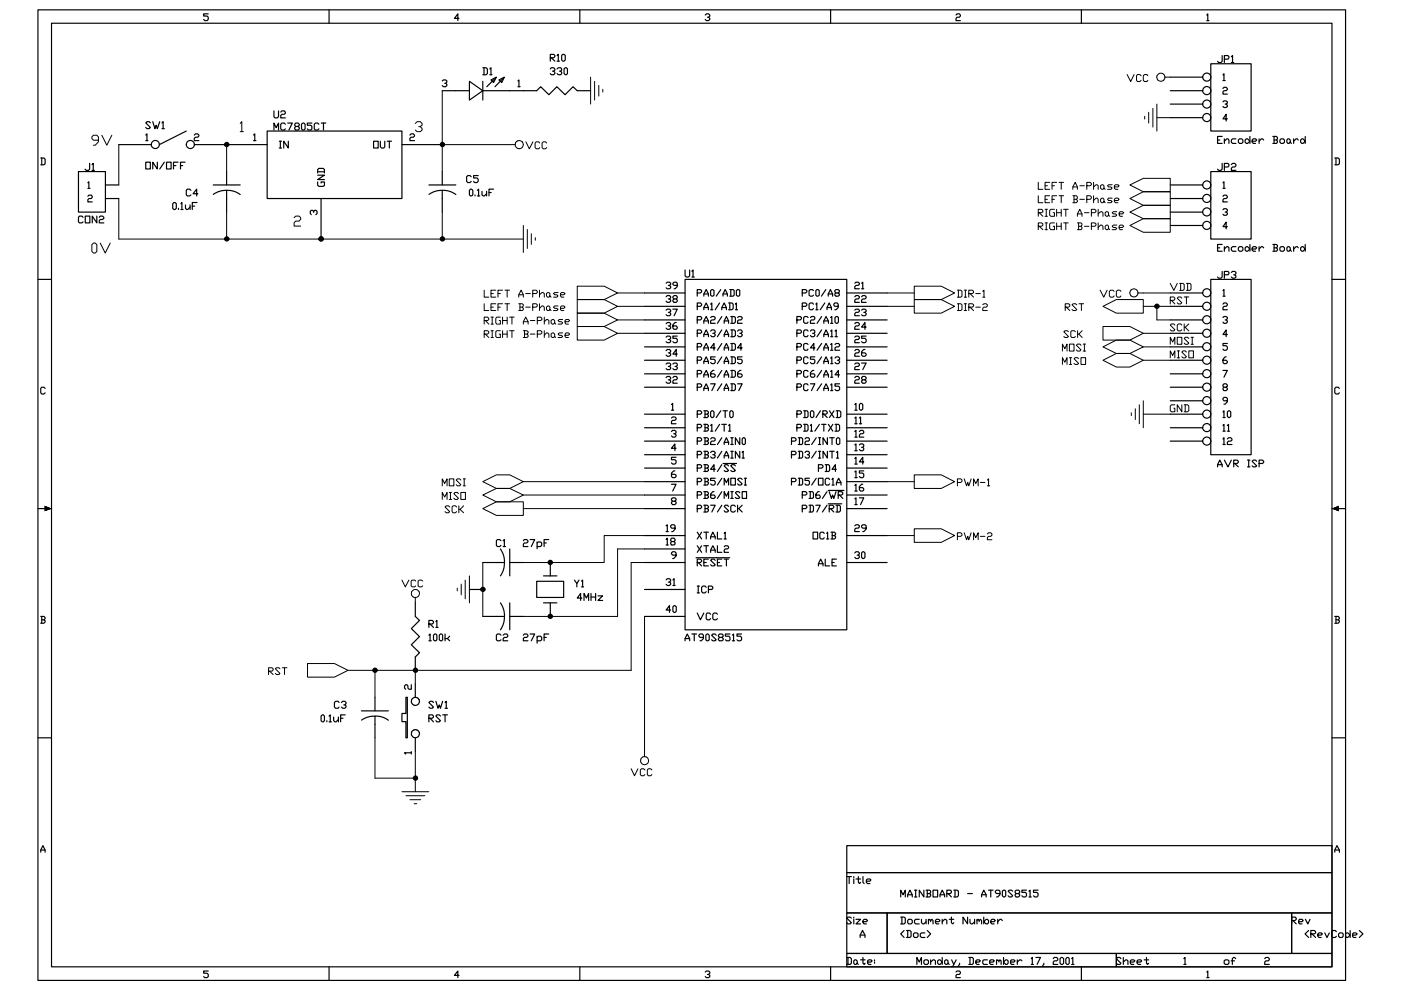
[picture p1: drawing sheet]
<svg xmlns="http://www.w3.org/2000/svg" width="297mm" height="210mm" viewBox="0 0 297 210" stroke-linecap="round" stroke-linejoin="round" font-family="sans-serif">
<!-- layer: TITLE -->
<g fill="none" stroke="#000" stroke-width=".25">
<path d="M8 2.1h277.3v205.8h-277.3zM10.9 4.9h271.5v200.1h-271.5zM44.2 2.9h-1v.5h.7l.3 .3v.4l-.3 .3h-.5l-.2-.3M69.8 2.1v2.8M97.3 3.9h-.9l.7-1v1.5M122.9 2.1v2.8M149.5 3.2l.3-.3h.4l.3 .3-.3 .5M150 3.7h.2l.3 .4-.3 .3h-.4l-.3-.3M176.1 2.1v2.8M202.7 3.2l.2-.3h.5l.2 .3-.2 .5h-.5l-.2 .2v.5h.9M229.3 2.1v2.8M255.9 3.2l.2-.3v1.5"/>
<path d="M255.9 4.4h.4M8.6 33.5h.7l.3 .3v.9l-.3 .2h-.7M8.8 33.5v1.4M283 33.5h.7l.3 .3v.9l-.3 .2h-.7M283.3 33.5v1.4M8 59.2h2.9M282.4 59.2h2.9M9.6 82.4l-.3-.3h-.5l-.2 .3v.9l.2 .2h.5l.3-.2M284 82.4l-.3-.3h-.4l-.3 .3v.9l.3 .2h.4l.3-.2M8 107.8h2.9M282.4 107.8h2.9M8.6 130.7h.7l.3 .3-.3 .4 .3 .2v.3l-.3 .2h-.7"/>
<path d="M8.8 130.7v1.4M8.8 131.4h.5M283 130.7h.7l.3 .3-.3 .4 .3 .2v.3l-.3 .2h-.7M283.3 130.7v1.4M283.3 131.4h.4M8 156.4h2.9M282.4 156.4h2.9M179.5 179.3h102.9v5.7h-102.9zM8.6 180.7v-.5l.5-.9 .5 .9v.5M8.6 180.2h1M179.5 185h102.9v8.6h-102.9zM179.5 193.6h8.6v8.6h-8.6z"/>
<path d="M182.4 198.8v-.5l.5-1 .5 1v.5M182.4 198.3h1M188.1 193.6h85.8v8.6h-85.8zM191 190.2v-1.5l.5 1 .4-1v1.5M191.7 197.3l-.7 .7 .7 .8M192.2 197.3h.7l.3 .2v1l-.3 .3h-.7M192.4 190.2v-.5l.5-1 .5 1v.5M192.4 197.3v1.5M192.4 189.7h1M193.7 198l.2-.2h.5l.2 .2v.5l-.2 .3h-.5l-.2-.3zM193.9 190.2h.5M193.9 188.7h.5"/>
<path d="M194.1 188.7v1.5M195.9 188.7v1.5l-1-1.5v1.5M196.1 197.8h-.7l-.3 .2v.5l.3 .3h.7M196.3 188.7h.8l.2 .2-.2 .6 .2 .4-.2 .3h-.8M196.6 197.3l.7 .7-.7 .8M196.6 188.7v1.5M196.6 189.5h.5M197.8 188.7h1v1.5h-1zM199.3 190.2v-.5l.5-1 .5 1v.5M199.3 189.7h1M200.7 189.5h.8l.2-.6-.2-.2h-.8v1.5M201 189.5l.7 .7"/>
<path d="M202.2 188.7h.7l.3 .2v1l-.3 .3h-.7M202.5 188.7v1.5M205.1 189.5h1.1M208.1 190.2v-.5l.5-1 .5 1v.5M208.1 189.7h1M209.6 188.7h1M210.1 188.7v1.5M212 189.5h-.7l-.3-.3v-.3l.3-.2h.5l.2 .2v.8l-.5 .5h-.2M212.5 188.9l.3-.2 .4 .2v1l-.2 .3h-.2l-.3-.3zM214.7 188.9l-.2-.2h-.5l-.3 .2 1 1-.2 .3h-.5l-.3-.3M215.4 189.5l-.2 .2 .2 .5h.5l.3-.5-.3-.2h-.5l-.2-.6 .2-.2h.5l.3 .2v.3l-.3 .3M217.6 188.7h-.9v.5h.7l.2 .3v.4l-.2 .3h-.5l-.2-.3"/>
<path d="M218.1 188.9l.3-.2v1.5M218.1 190.2h.6M220.1 188.7h-1v.5h.7l.3 .3v.4l-.3 .3h-.4l-.3-.3M273.9 193.6h8.5v8.6h-8.5zM277.5 197.3l-.8 .7 .8 .8M277.9 198h.8l.2-.2v-.3l-.2-.2h-.8v1.5M278.2 198l.7 .8M279.4 198.3h.7l.3-.3-.3-.2h-.4l-.3 .2v.5l.3 .3h.4M280.9 197.8l.4 1 .6-1M283 180.7v-.5l.5-.9 .5 .9v.5M283 180.2h1M283.3 197.5l-.2-.2h-.5l-.3 .2v1l.3 .3h.5l.2-.3"/>
<path d="M283.8 198l.3-.2h.5l.2 .2v.5l-.2 .3h-.5l-.3-.3zM285.3 198l.4-.2 .6 .5-.6 .5h-.2l-.2-.3zM286.3 197.3v1.5M286.8 198.3h.7l.2-.3-.2-.2h-.5l-.2 .2v.5l.2 .3h.5M288.2 197.3l.8 .7-.8 .8M44.2 205.9h-1v.4h.7l.3 .3v.5l-.3 .2h-.5l-.2-.2M69.8 205v2.9M97.3 206.8h-.9l.7-.9v1.4M122.9 205v2.9M149.5 206.1l.3-.2h.4l.3 .2v.2l-.3 .3M150 206.6l.5 .2v.3l-.3 .2h-.4l-.3-.2M176.1 205v2.9"/>
<path d="M179.5 202.2h57.2v2.8h-57.2zM194.4 204.5v-1.5l.5 1 .5-1v1.5M195.9 203.7l.2-.2h.5l.2 .2v.5l-.2 .3h-.5l-.2-.3zM197.3 204l.5-.5h.3l.2 .2v.8M197.3 203.5v1M198.8 203.7l.5-.2 .5 .5-.5 .5h-.2l-.3-.3zM199.8 203v1.5M201 204.2l-.5 .3-.2-.3v-.5l.4-.2 .3 .2v.5l.3 .3M201.8 203.5l.4 1M202.7 206.1l.2-.2h.5l.2 .2-.2 .5h-.5l-.2 .2v.5h.9M202.7 203.5l-.7 1.4h-.2M203.5 204.2v.3l-.3 .2"/>
<path d="M205.4 203h.8l.2 .3v.9l-.2 .3h-.8M205.7 203v1.5M206.9 204h.7l.3-.3-.3-.2h-.5l-.2 .2v.5l.2 .3h.5M209.3 203.5h-.7l-.2 .2v.5l.2 .3h.7M209.8 204h.8l.2-.3-.2-.2h-.5l-.3 .2v.5l.3 .3h.5M211.3 203.7l.2-.2 .3 .2v.3M211.3 203.5v1M211.8 203.7l.2-.2 .3 .2v.8M212.8 203v1.5M213.2 203.5l.5 .2v.5l-.2 .3h-.3l-.4-.5zM214.2 204h.8l.2-.3-.2-.2h-.5l-.3 .2v.5l.3 .3h.5M215.7 203.5v1"/>
<path d="M216.7 203.7l-.5-.2-.5 .5M218.7 203.3l.2-.3v1.5M218.7 204.5h.4M219.6 203h1l-.7 1.5M221.3 204.2v.3l-.2 .2M223.3 203.3l.2-.3h.5l.3 .3v.2l-.3 .2h-.5l-.2 .3v.5h1M224.7 203.3l.3-.3h.3l.2 .3v.9l-.2 .3h-.3l-.3-.3zM226 203.3l.2-.3h.3l.2 .3v.9l-.2 .3h-.3l-.2-.3zM227.2 203.3l.3-.3v1.5M227.2 204.5h.5M229.3 205v2.9M236.7 202.2h45.7v2.8h-45.7z"/>
<path d="M251 203.3l.2-.3v1.5M251 204.5h.5M255.9 206.1l.2-.2v1.4M255.9 207.3h.4M268.1 203.3l.3-.3h.5l.2 .3v.2l-.2 .2h-.5l-.3 .3v.5h1"/>
</g>
<path d="M9.5 107.2l1.4 .6-1.4 .6zM282.4 107.8l1.4-.6v1.2z" fill="#000"/>
<!-- layer: PARTTEXT -->
<g fill="none" stroke="#000" stroke-width=".25">
<path d="M102.4 14.4h.7l.2 .2v1l-.2 .2h-.7M102.6 14.4v1.4M103.8 14.6l.3-.2v1.4M103.8 15.8h.5M116.7 12.2h.7l.2-.2v-.3l-.2-.2h-.7v1.5M116.7 14.6l.2-.2h.5l.2 .2v.3l-.2 .2M116.9 12.2l.7 .8M117.1 15.1h.3l.2 .2v.3l-.2 .2h-.5l-.2-.2M118.1 11.7l.3-.2v1.5M118.1 14.6l.3-.2h.5l.2 .2-.2 .5M118.1 13h.5M118.6 15.1h.3l.2 .2-.2 .5h-.5l-.3-.2"/>
<path d="M119.1 11.7l.2-.2 .5 .2v1l-.2 .3h-.3l-.2-.3zM119.6 14.6l.2-.2h.3l.2 .2v1l-.2 .2h-.3l-.2-.2zM259.1 11.8v1.2l-.2 .3h-.5l-.3-.3M259.6 12.5h.7l.3-.5-.3-.2h-.7v1.5M261.1 12l.2-.2v1.5M261.1 13.3h.5M19 34.6v1.3l-.2 .2h-.5l-.3-.2M19.5 34.9l.3-.3v1.5M19.5 36.1h.5M30.9 34.4h1v1.4h-1zM31.9 26l-.3-.2h-.4l-.3 .2 1 1-.3 .3h-.4l-.3-.3M32.4 25.8l.5 1.5 .2-.7 .3 .7 .5-1.5"/>
<path d="M33.4 34.4v1.4l-1-1.4v1.4M34.3 26l.3-.2v1.5M34.3 27.3h.5M34.8 34.4l-.9 1.4M35.3 34.4h1v1.4h-1zM36.8 35.1h.5M37.8 34.4h-1v1.4M38.3 35.1h.4M39.2 34.4h-.9v1.4M58.1 23.5v1.2l.2 .3h.5l.3-.3v-1.2M58.1 27.6v-1.5l.4 1 .6-1v1.5M59.5 23.8l.3-.3h.5l.2 .3-.2 .4h-.5l-.3 .3v.5h1"/>
<path d="M60.5 26.3l-.2-.2h-.5l-.3 .2v1l.3 .3h.5l.2-.3M61 26.1h1l-.7 1.5M62.7 26.8l-.2 .3 .2 .5h.5l.3-.3v-.2l-.3-.3h-.5l-.2-.2 .2-.5h.5l.3 .2-.3 .5M64.2 26.1h.2l.3 .2v1l-.3 .3h-.2l-.3-.3v-1zM66.1 26.1h-.9v.5h.7l.2 .2v.5l-.2 .3h-.5l-.2-.3M67.6 26.3l-.2-.2h-.5l-.3 .2v1l.3 .3h.5l.2-.3M68.1 26.1h1M68.6 26.1v1.5M99.9 37.5l-.2-.3h-.5l-.3 .3v1l.3 .2h.5l.2-.2M101.4 37.2h-1v.5h.7l.3 .3v.5l-.3 .2h-.5l-.2-.2M258.1 29.7h.5M259.1 34.6v1.3l-.2 .2h-.5l-.3-.2"/>
<path d="M259.1 28.9h-1v1.5h1M259.6 35.4h.7l.3-.5-.3-.3h-.7v1.5M259.6 29.9l.5-.5h.2l.3 .3v.7M259.6 29.4v1M261.1 34.9l.2-.3h.5l.2 .3v.3l-.2 .2h-.5l-.2 .3v.4h.9M262 29.4h-.7l-.2 .3v.5l.2 .2h.7M262.6 29.7l.2-.3h.5l.2 .3v.5l-.2 .2h-.5l-.2-.2zM264 29.7l.2-.3h.3l.5 .5-.5 .5h-.3l-.2-.2zM265 28.9v1.5M265.5 29.9h.7l.2-.2-.2-.3h-.5l-.2 .3v.5l.2 .2h.5M267 29.4v1M267.9 29.7l-.2-.3h-.3l-.4 .5"/>
<path d="M269.9 28.9h.7l.2 .3-.2 .5 .2 .5-.2 .2h-.7M270.1 28.9v1.5M270.1 29.7h.5M271.4 29.7l.2-.3h.5l.2 .3v.5l-.2 .2h-.5l-.2-.2zM273.6 30.2l-.3 .2h-.3l-.2-.2v-.5l.2-.3h.3l.3 .3v.5l.2 .2M274.3 29.4v1M275.3 29.7l-.3-.3h-.2l-.5 .5M275.8 29.7l.2-.3h.3l.4 .5-.4 .5h-.3l-.2-.2zM276.7 28.9v1.5M17.6 46.1l-.2-.3h-.6l-.2 .3v.9l.2 .3h.6l.2-.3M18.1 45.8h.9v1.5h-.9zM20.5 45.8v1.5l-.9-1.5v1.5"/>
<path d="M21 46.1l.3-.3h.5l.2 .3-.2 .4h-.5l-.3 .3v.5h1M36.6 43.2l.3-.3h.2l.3 .3v1l-.3 .2h-.2l-.3-.2zM37.8 44.2v.2M38.4 43.2l.2-.3v1.5M38.4 44.4h.4M39.3 43.4v.8l.3 .2h.2l.5-.5M40.3 43.4v1M40.5 40.4l-.3-.3h-.5l-.2 .3v.9l.2 .2h.5l.3-.2M40.8 43.7h.5M41.8 42.9h-1v1.5M42 41.1h-1.1l.8-1v1.4M99.7 40.1h.3l.2 .3v.9l-.2 .2-.5-.2v-.9z"/>
<path d="M100.7 41.3v.2M101.2 40.4l.3-.3v1.4M101.2 41.5h.5M102.2 40.6v.7l.2 .2h.3l.5-.4M103.2 40.6v.9M103.7 40.8h.4M104.6 40.1h-.9v1.4M145.2 57.2v1.3l.3 .2h.5l.2-.2v-1.3M146.7 57.5l.2-.3v1.5M146.7 58.7h.5M258.1 52.5h.5M259.1 57.5v1.2l-.2 .3h-.5l-.3-.3"/>
<path d="M259.1 51.8h-1v1.5h1M259.6 58.3h.7l.3-.5-.3-.3h-.7v1.5M259.6 52.8l.5-.5h.2l.3 .2v.8M259.6 52.3v1M261.1 57.8l.2-.3h.5l.2 .3v.2l-.2 .3M261.6 58.3l.4 .2-.2 .5h-.5l-.2-.3M262 52.3h-.7l-.2 .2v.5l.2 .3h.7M262.6 52.5l.2-.2h.5l.2 .2v.5l-.2 .3h-.5l-.2-.3zM264 52.5l.2-.2h.3l.5 .5-.5 .5h-.3l-.2-.3zM265 51.8v1.5M265.5 52.8h.7l.2-.3-.2-.2h-.5l-.2 .2v.5l.2 .3h.5M267 52.3v1"/>
<path d="M267.9 52.5l-.2-.2h-.3l-.4 .5M269.9 51.8h.7l.2 .2-.2 .5 .2 .5-.2 .3h-.7M270.1 52.5h.5M270.1 51.8v1.5M271.4 52.5l.2-.2h.5l.2 .2v.5l-.2 .3h-.5l-.2-.3zM273.6 53l-.3 .3h-.3l-.2-.3v-.5l.2-.2h.3l.3 .2v.5l.2 .3M274.3 52.3v1M275.3 52.5l-.3-.2h-.2l-.5 .5M275.8 52.5l.2-.2h.3l.4 .5-.4 .5h-.3l-.2-.3zM276.7 51.8v1.5M258.1 99v-.5l.5-.9 .5 .9v.5M258.1 98.5h1"/>
<path d="M259.6 97.6l.7 1.4 .8-1.4M261.6 98.3h.7l.3-.5-.3-.2h-.7v1.4M261.8 98.3l.8 .7M264.5 99h.5M264.5 97.6h.5M264.8 97.6v1.4M266.4 97.8l-.2-.2h-.5l-.2 .2 .9 1-.2 .2h-.5l-.2-.2M267 98.3h.7l.2-.5-.2-.2h-.7v1.4M106.2 114.7l-.2-.3h-.5l-.3 .3v.9l.3 .3h.5l.2-.3M106.7 114.7l.2-.3v1.5M106.7 115.9h.5M111 114.7l.2-.3h.5l.2 .3v.2l-.2 .2h-.5l-.2 .3v.5h.9"/>
<path d="M112.4 114.4h1l-.8 1.5M113.9 115.1l.2-.2h.5l.3 .2v.5l-.3 .3h-.7M113.9 114.9v1.4M115.4 115.1h.4M116.3 114.4h-.9v1.5M90.9 132.3h.8l.2-.2v-.3l-.2-.3h-.8v1.5M90.9 134.7l.3-.3v1.5M90.9 135.9h.5M91.2 132.3l.7 .7M92.2 134.4h.2l.2 .3v1l-.2 .2-.5-.2v-1zM92.4 131.8l.2-.3v1.5M92.4 133h.5"/>
<path d="M93.1 134.7l.3-.3h.2l.3 .3v1l-.3 .2-.5-.2zM94.4 134.4v1.5M94.9 135.4l.4 .5M95.3 134.9l-.4 .5h-.5M106.2 134.7l-.2-.3h-.5l-.3 .3v1l.3 .2h.5l.2-.2M106.7 134.7l.2-.3h.5l.3 .3-.3 .4h-.5l-.2 .3v.5h1M111 134.7l.2-.3h.5l.2 .3-.2 .4h-.5l-.2 .3v.5h.9M112.4 134.4h1l-.8 1.5M113.9 135.1l.2-.2h.5l.3 .2v.6l-.3 .2h-.7M113.9 134.9v1.5M115.4 135.1h.4M116.3 134.4h-.9v1.5"/>
<path d="M121.8 123l.5 .7v.7M122.8 123l-.5 .7M123.3 123.2l.2-.2v1.4M123.3 124.4h.4M123.4 126.8h-1l.7-1v1.5M123.8 127.3v-1.5l.5 1 .5-1v1.5M125.3 125.8v1.5M125.3 126.6h1M126.3 125.8v1.5M126.8 126.3h1l-1 1h1M145.2 135.9v-.5l.5-1 .5 1v.5M145.2 135.4h1"/>
<path d="M146.7 134.4h1M147.2 134.4v1.5M149.1 135.1h-.7l-.2-.4 .2-.3h.5l.2 .3v.7l-.4 .5h-.3M149.6 134.7l.3-.3 .5 .3v1l-.3 .2-.5-.2zM151.8 134.7l-.2-.3h-.5l-.2 .3 .9 1-.2 .2h-.5l-.2-.2M152.6 135.1l-.3 .3v.3l.3 .2h.5l.2-.2v-.3l-.2-.3h-.5l-.3-.4 .3-.3h.5l.2 .3-.2 .4M154.8 134.4h-1v.5h.8l.2 .2v.6l-.2 .2h-.5l-.3-.2M155.3 134.7l.2-.3v1.5M155.3 135.9h.4M157.2 134.4h-.9v.5h.7l.2 .2v.6l-.2 .2h-.5l-.2-.2M68.1 151.8l.2-.2 .5 .2v1l-.3 .2-.4-.2zM69.3 152.8v.2"/>
<path d="M69.8 151.8l.2-.2v1.4M69.8 153h.5M70.7 152v.8l.3 .2h.2l.6-.5M71.8 152v1M71.9 148.9l-.2-.2h-.5l-.3 .2v1l.3 .3h.5l.2-.3M72.2 152.3h.5M72.4 148.9l.2-.2h.5l.3 .2v.3l-.3 .3M72.9 149.5l.5 .2v.2l-.3 .3h-.5l-.2-.3M73.2 151.6h-1v1.4M90.9 152.3h.8l.2-.5-.2-.2h-.8v1.4M91.2 152.3l.7 .7M91.9 148.9l-.2-.2h-.5l-.3 .2 1 1-.2 .3h-.5l-.3-.3"/>
<path d="M92.4 148.7l.5 1.5 .2-.7 .3 .7 .5-1.5M93.4 151.8l-.3-.2h-.5l-.2 .2 1 1-.3 .2h-.5l-.2-.2M93.9 151.6h1M94.4 148.9l.2-.2v1.5M94.4 151.6v1.4M94.4 150.2h.5M179.5 185.9h1M180 185.9v1.4M180.5 194.7l-.2-.2h-.5l-.3 .2 1 .9-.2 .3h-.5l-.3-.3M181 185.9v.2M181 186.4v.9M181 194.5v.2"/>
<path d="M181 194.9v1M181.5 194.9h1l-1 1h1M181.5 186.4h1M182 185.9v1.2l.2 .2 .3-.2M183 185.9v1.2l.2 .2M183 195.4h.7l.2-.2-.2-.3h-.5l-.2 .3v.4l.2 .3h.5M183.7 186.8h.7l.3-.2-.3-.2h-.5l-.2 .2v.5l.2 .2h.5M191 194.5h.7l.2 .2v.9l-.2 .3h-.7M191.2 194.5v1.4M192.7 194.9h.5l.2 .3v.4l-.2 .3h-.5l-.3-.3v-.4zM194.9 194.9h-.8l-.2 .3v.4l.2 .3h.8M195.4 194.9v.7l.2 .3h.3l.4-.5"/>
<path d="M196.3 194.9v1M196.8 195.2l.3-.3 .2 .5M196.8 194.9v1M197.3 195.2l.3-.3 .2 .3v.7M198.3 195.4h.8l.2-.2-.2-.3h-.6l-.2 .3v.4l.2 .3h.6M199.8 195.4l.5-.5h.2l.2 .3v.7M199.8 194.9v1M201.3 194.9h.9M201.7 194.5v1.1l.3 .3 .2-.3M205.1 194.5v1.4l-.9-1.4v1.4M205.7 194.9v.7l.2 .3h.3l.4-.5M206.6 194.9v1"/>
<path d="M207.1 195.2l.3-.3 .2 .5M207.1 194.9v1M207.6 195.2l.3-.3 .2 .3v.7M208.6 194.5v1.4M209.1 194.9h.2l.3 .3v.4l-.3 .3h-.2l-.5-.5zM210.1 195.4h.7l.2-.2-.2-.3h-.5l-.2 .3v.4l.2 .3h.5M211.5 194.9v1M212.5 195.2l-.2-.3h-.3l-.5 .5M273.9 195.2h.7l.2-.3v-.2l-.2-.2h-.7v1.4M274.1 195.2l.7 .7M275.3 195.4h.8l.2-.2-.2-.3h-.6l-.2 .3v.4l.2 .3h.6M276.8 194.9l.5 1 .4-1"/>
<path d="M179.5 203h.8l.2 .3v.9l-.2 .3h-.8M179.8 203v1.5M181.7 204.2l-.2 .3h-.3l-.2-.3v-.5l.5-.2 .2 .2v.5l.3 .3M182.5 203.5h.9M183 203v1.2l.2 .3 .2-.3M183.9 204h.8l.2-.3-.2-.2h-.5l-.3 .2v.5l.3 .3h.5M185.4 203.5v.2M185.4 204v.2M237.7 203.3l-.3-.3h-.5l-.2 .3 1 .9-.3 .3h-.5l-.2-.3M238.2 204l.5-.5h.2l.2 .2v.8M238.2 203v1.5M239.6 204h.8l.2-.3-.2-.2h-.5l-.3 .2v.5l.3 .3h.5"/>
<path d="M241.1 204h.8l.2-.3-.2-.2h-.6l-.2 .2v.5l.2 .3h.6M242.6 203.5h.9M243.1 203v1.2l.2 .3 .2-.3M259.5 203.7l.3-.2h.5l.3 .2v.5l-.3 .3h-.5l-.3-.3zM261 203.7h.7M262 203.3l-.3-.3-.4 .3v1.2"/>
</g>
<!-- layer: PARTS -->
<g fill="none" stroke="#000" stroke-width=".25">
<path d="M93.8 17.2l.2-.3h.5l.2 .3v.2l-.2 .3M93.8 19.2h5.7M94.3 17.7l.4 .2v.2l-.2 .3h-.5l-.2-.3M99.5 17.2l2.9 2-2.9 2zM102.4 19.2h11.4l.8-.8 1.8 1.7 1.7-1.7 1.7 1.7 1.7-1.7 .9 .8h2.8M102.4 17.2v4M104.1 16.9l1.1-.5-.6 1.1zM104.9 16.7l-1.7 1.7M105.8 16.9l1.1-.5-.5 1.1zM106.6 16.7l-1.7 1.7M109.8 17.2l.2-.3v1.5M109.8 18.4h.5"/>
<path d="M255 16.3a.87 .87 0 0 1 1.2-.7 .87 .87 0 0 1 .3 1.4 .87 .87 0 0 1-1.4-.3l-.1-.3h-6.9M255 19.2a.87 .87 0 0 1 1.2-.7 .87 .87 0 0 1 .3 1.4 .87 .87 0 0 1-1.4-.3l-.1-.4h-6.9M256.7 13.5h8.6v14.3h-8.6zM259.3 15.9l.2-.3v1.5M259.3 18.8l.2-.3h.5l.2 .3-.2 .4h-.5l-.2 .2v.6h.9M259.3 17.1h.5M16.6 36.4h5.8v8.6h-5.8zM18.6 38.7l.2-.2v1.4M18.6 39.9h.5M22.4 39.2h2.8M30.9 28.6l.3-.2v1.4M30.9 29.8h.5"/>
<path d="M32.1 30.6a.87 .87 0 0 1 1.2-.7 .87 .87 0 0 1 .2 1.4 .87 .87 0 0 1-1.4-.3l-.1-.3h-6.8M39.5 27.8l-5.7 2.9M39.5 30.6a.86 .86 0 0 1 1.2-.7 .86 .86 0 0 1 .3 1.4 .86 .86 0 0 1-1.4-.3l-.1-.3M41.2 28.6l.2-.2h.5l.3 .2-.3 .5h-.5l-.2 .2v.5h1M41.2 30.7h15.4M45.2 39.2h5.7M48 36.4v2.8M53.8 28.6l.2-.2v1.4M53.8 29.8h.5M56.6 27.8h28.6v14.3h-28.6zM59.2 31.4h.5M59.2 29.9h.5"/>
<path d="M59.4 29.9v1.5M61.1 29.9v1.5l-.9-1.5v1.5M67.4 38.6v.7l.2 .2h.9l.3-.2v-.7h-.7v.2M67.4 37.1h1.4l-1.4 1h1.4M67.4 36.7v-.7l.2-.3h.9l.3 .3v.7M67.4 36.4h1.4M79.2 29.9h1v1.5h-1zM80.6 29.9v1.2l.3 .3h.5l.2-.3v-1.2M82.1 29.9h.9M82.5 29.9v1.5M85.2 30.7h8.6M86.9 28.6l.3-.2h.4l.3 .2-.3 .5h-.4l-.3 .2v.5h1"/>
<path d="M90.9 39.2h5.7M93.8 36.4v2.8M255 39.2a.87 .87 0 0 1 1.2-.7 .87 .87 0 0 1 .3 1.4 .87 .87 0 0 1-1.4-.4l-.1-.3h-6.9M255 22.1a.87 .87 0 0 1 1.2-.8 .87 .87 0 0 1 .3 1.4 .87 .87 0 0 1-1.4-.3l-.1-.3h-6.9M255 24.9a.87 .87 0 0 1 1.2-.7 .87 .87 0 0 1 .3 1.4 .87 .87 0 0 1-1.4-.3l-.1-.4h-6.9M256.7 36.4h8.6v14.3h-8.6zM259.3 38.7l.2-.2v1.4M259.3 21.6l.2-.2h.5l.2 .2v.3l-.2 .2M259.3 39.9h.5M259.8 22.1l.4 .2v.3l-.2 .2h-.5l-.2-.2M260.2 25.2h-.9l.7-1v1.5M18.6 41.6l.2-.2h.5l.3 .2-.3 .5h-.5l-.2 .2v.5h1"/>
<path d="M22.4 42.1h2.8M45.2 41.2l1.4-.7 1.4-.1v4.6M48.1 40.4l1.5 .2 1.3 .6M66.5 45.1l.2-.5 .5 .2v.5l-.2 .2M66.5 44.8l-.2-.2-.5 .2v.5l.2 .2M68.1 42.1v8.6M91 41.2l1.3-.7 1.5-.1v4.6M93.8 40.4l1.5 .2 1.3 .6M145.2 59.2h34.3v74.3h-34.3zM255 42.1a.87 .87 0 0 1 1.2-.8 .87 .87 0 0 1 .3 1.5 .87 .87 0 0 1-1.4-.4l-.1-.3h-6.9M255 44.9a.87 .87 0 0 1 1.3-.7 .87 .87 0 0 1 .2 1.4 .87 .87 0 0 1-1.4-.3l-.1-.3h-6.9M255 47.8a.87 .87 0 0 1 1.2-.8 .87 .87 0 0 1 .3 1.5 .87 .87 0 0 1-1.4-.4l-.1-.3h-6.9"/>
<path d="M256.7 59.2h8.6v37.2h-8.6zM259.3 41.6l.2-.2h.5l.2 .2-.2 .5h-.5l-.2 .2v.5h.9M259.3 44.5l.2-.2h.5l.2 .2v.2l-.2 .3M259.8 45l.4 .2v.2l-.2 .2h-.5l-.2-.2M260.2 48.1h-.9l.7-1v1.4M136.7 62.1h8.5M136.7 65h8.5M136.7 67.8h8.5M136.7 70.7h8.5M136.7 73.5h8.5M136.7 76.4h8.5M136.7 79.3h8.5"/>
<path d="M141.2 60l.3-.2h.4l.3 .2v.3l-.3 .2M141.2 62.9l.3-.2h.4l.3 .2-.3 .5M141.2 65.8l.3-.3h.4l.3 .3v.2l-.3 .2M141.2 68.6l.3-.2h.4l.3 .2-.3 .5M141.2 71.5l.3-.2h.4l.3 .2v.2l-.3 .3M141.2 74.4l.3-.3h.4l.3 .3-.3 .4M141.2 77.2l.3-.2h.4l.3 .2v.2l-.3 .3M141.7 60.5h.2l.3 .3v.2l-.3 .2h-.4l-.3-.2M141.7 63.4h.2l.3 .5-.3 .2h-.4l-.3-.2M141.7 66.2h.2l.3 .3v.2l-.3 .2h-.4l-.3-.2M141.7 69.1h.2l.3 .5-.3 .2h-.4l-.3-.2M141.7 72l.5 .2v.2l-.3 .3h-.4l-.3-.3"/>
<path d="M141.7 74.8h.2l.3 .5-.3 .2h-.4l-.3-.2M141.7 77.7l.5 .2v.3l-.3 .2h-.4l-.3-.2M142.7 65.5h.9l-.7 1.4M142.7 77.2l.2-.2h.5l.2 .2-.2 .5M142.9 63.4l-.2 .2 .2 .5h.5l.2-.5-.2-.2h-.5l-.2-.5 .2-.2h.5l.2 .2-.2 .5M143.1 77.7l.5 .2-.2 .5h-.5l-.2-.2M143.4 68.4h-.3l-.4 .4v.8l.2 .2h.5l.2-.2-.2-.5h-.7M143.6 60.5h-.7l-.2-.2v-.3l.2-.2h.5l.2 .2v.8l-.5 .4h-.2M143.6 71.3h-.9v.4h.7l.2 .3v.4l-.2 .3h-.5l-.2-.3M143.6 75.1h-.9l.7-1v1.4M147.8 62.1h.7l.3-.2v-.3l-.3-.2h-.7v1.4M147.8 65h.7l.3-.5-.3-.3h-.7v1.5"/>
<path d="M147.8 67.8h.7l.3-.2v-.3l-.3-.2h-.7v1.5M147.8 70.7h.7l.3-.2v-.3l-.3-.3h-.7v1.5M147.8 73.5h.7l.3-.2v-.3l-.3-.2h-.7v1.5M147.8 76.4h.7l.3-.2v-.3l-.3-.2h-.7v1.4M147.8 79.3h.7l.3-.3v-.2l-.3-.3h-.7v1.5M149.2 62.8v-.5l.5-.9 .5 .9v.5M149.2 65.7v-.5l.5-1 .5 1v.5M149.2 68.6v-.6l.5-.9 .5 .9v.6M149.2 71.4v-.5l.5-1 .5 1v.5M149.2 74.3v-.5l.5-1 .5 1v.5M149.2 77.1v-.5l.5-.9 .5 .9v.5M149.2 80v-.5l.5-1 .5 1v.5"/>
<path d="M149.2 62.3h1M149.2 65.2h1M149.2 68h1M149.2 70.9h1M149.2 73.8h1M149.2 76.6h1M149.2 79.5h1M150.7 61.6l.2-.2 .5 .2v1l-.3 .2-.4-.2zM150.7 64.5l.2-.3v1.5M150.7 67.3l.2-.2h.5l.2 .2v.3l-.2 .2h-.5l-.2 .2v.6h.9M150.7 70.2l.2-.3h.5l.2 .3v.3l-.2 .2M150.7 65.7h.4"/>
<path d="M151.1 70.7h.3l.2 .4-.2 .3h-.5l-.2-.3M151.4 78.5h-.3l-.4 .5v.7l.2 .3h.5l.2-.3v-.2l-.2-.2h-.7M151.6 73.8h-.9l.7-1v1.5M151.6 75.7h-.9v.5h.7l.2 .2v.4l-.2 .3h-.5l-.2-.3M152.6 64.2l-1 1.5M152.8 61.4l-1 1.4M153 65.7v-.5l.5-1 .5 1v.5M153 65.2h1M153 67.1l-.9 1.5M153 69.9l-.9 1.5M153 72.8l-.9 1.5M153 75.7l-.9 1.4"/>
<path d="M153 78.5l-.9 1.5M153.3 62.8v-.5l.5-.9 .4 .9v.5M153.3 62.3h.9M153.5 68.6v-.6l.5-.9 .5 .9v.6M153.5 71.4v-.5l.5-1 .5 1v.5M153.5 74.3v-.5l.5-1 .5 1v.5M153.5 77.1v-.5l.5-.9 .5 .9v.5M153.5 80v-.5l.5-1 .5 1v.5M153.5 68h1M153.5 70.9h1M153.5 73.8h1M153.5 76.6h1"/>
<path d="M153.5 79.5h1M154.5 64.2h.7l.2 .3v.9l-.2 .3h-.7M154.7 61.4h.7l.3 .2v1l-.3 .2h-.7M154.7 64.2v1.5M154.9 67.1h.8l.2 .2v1l-.2 .3h-.8M154.9 69.9h.8l.2 .3v.9l-.2 .3h-.8M154.9 72.8h.8l.2 .2v1l-.2 .3h-.8M154.9 75.7h.8l.2 .2v.9l-.2 .3h-.8M154.9 78.5h.8l.2 .3v.9l-.2 .3h-.8M154.9 61.4v1.4M155.2 67.1v1.5M155.2 69.9v1.5"/>
<path d="M155.2 72.8v1.5M155.2 75.7v1.4M155.2 78.5v1.5M155.9 64.5l.2-.3v1.5M155.9 65.7h.5M156.1 61.6l.3-.2 .4 .2v1l-.2 .2-.5-.2zM156.4 67.3l.2-.2h.5l.3 .2v.3l-.3 .2h-.5l-.2 .2v.6h1M156.4 70.2l.2-.3h.5l.3 .3v.3l-.3 .2M156.8 70.7h.3l.3 .4-.3 .3h-.5l-.2-.3M157.1 78.5h-.3l-.4 .5v.7l.2 .3h.5l.3-.3v-.2l-.3-.2h-.7M157.4 73.8h-1l.7-1v1.5M157.4 75.7h-1v.5h.7l.3 .2v.4l-.3 .3h-.5l-.2-.3"/>
<path d="M169 67.8h.7l.2-.2v-.3l-.2-.2h-.7v1.5M169 70.7h.7l.2-.2v-.3l-.2-.3h-.7v1.5M169 73.5h.7l.2-.2v-.3l-.2-.2h-.7v1.5M169 76.4h.7l.2-.2v-.3l-.2-.2h-.7v1.4M169 79.3h.7l.2-.3v-.2l-.2-.3h-.7v1.5M170.1 62.1h.7l.3-.2v-.3l-.3-.2h-.7v1.4M170.1 65h.7l.3-.5-.3-.3h-.7v1.5M171.3 67.3l-.2-.2h-.5l-.2 .2v1l.2 .3h.5l.2-.3M171.3 70.2l-.2-.3h-.5l-.2 .3v.9l.2 .3h.5l.2-.3M171.3 73l-.2-.2h-.5l-.2 .2v1l.2 .3h.5l.2-.3M171.3 75.9l-.2-.2h-.5l-.2 .2v.9l.2 .3h.5l.2-.3M171.3 78.8l-.2-.3h-.5l-.2 .3v.9l.2 .3h.5l.2-.3"/>
<path d="M171.8 67.3l.2-.2h.6l.2 .2-.2 .5h-.6l-.2 .2v.6h1M171.8 70.2l.2-.3h.6l.2 .3-.2 .5M172.3 70.7h.3l.2 .2-.2 .5h-.6l-.2-.3M172.5 61.6l-.2-.2h-.5l-.3 .2v1l.3 .2h.5l.2-.2M172.5 64.5l-.2-.3h-.5l-.3 .3v.9l.3 .3h.5l.2-.3M172.6 78.5h-.3l-.5 .5v.7l.2 .3h.6l.2-.3-.2-.4h-.8M172.8 73.8h-1l.8-1v1.5M172.8 75.7h-1v.5h.8l.2 .2v.4l-.2 .3h-.6l-.2-.3M173 61.6l.2-.2 .5 .2v1l-.3 .2-.4-.2zM173 64.5l.2-.3v1.5M173 65.7h.4M174.2 67.1l-1 1.5"/>
<path d="M174.2 69.9l-1 1.5M174.2 72.8l-1 1.5M174.2 75.7l-1 1.4M174.2 78.5l-1 1.5M174.7 68.6v-.6l.4-.9 .5 .9v.6M174.7 71.4v-.5l.4-1 .5 1v.5M174.7 74.3v-.5l.4-1 .5 1v.5M174.7 77.1v-.5l.4-.9 .5 .9v.5M174.7 80v-.5l.4-1 .5 1v.5M174.7 68h.9M174.7 70.9h.9M174.7 73.8h.9"/>
<path d="M174.7 76.6h.9M174.7 79.5h.9M174.9 64.2l-1 1.5M175.1 61.4l-.9 1.4M175.3 65.7v-.5l.5-1 .5 1v.5M175.3 65.2h1M175.6 62.8v-.5l.5-.9 .4 .9v.5M175.6 62.3h.9M176.1 67.3l.3-.2v1.5M176.1 70.2l.3-.3v1.5M176.1 73l.3-.2v1.5M176.1 75.9l.3-.2v1.4"/>
<path d="M176.1 78.8l.3-.3v1.5M176.1 68.6h.5M176.1 71.4h.5M176.1 74.3h.5M176.1 77.1h.5M176.1 80h.5M177 67.3l.3-.2 .5 .2v1l-.3 .3h-.2l-.3-.3zM177 70.2l.3-.3v1.5M177 73l.3-.2h.5l.2 .2v.3l-.2 .2h-.5l-.3 .3v.5h1M177 75.9l.3-.2h.5l.2 .2v.3l-.2 .2M177 71.4h.5M177.2 62.1l-.2 .2v.3l.2 .2h.5l.3-.2v-.3l-.3-.2h-.5l-.2-.2v-.3l.2-.2h.5l.3 .2v.3l-.3 .2"/>
<path d="M177.5 76.4l.5 .2-.2 .5h-.5l-.3-.3M177.7 65h-.7l-.2-.3 .2-.5h.5l.2 .3v.7l-.5 .5h-.2M178 79.5h-1l.8-1v1.5M179.5 62.1h8.6M179.5 65h8.6M179.5 67.8h8.6M179.5 70.7h8.6M179.5 73.5h8.6M179.5 76.4h8.6M179.5 79.3h8.6M181.2 60l.3-.2h.4l.3 .2v.3l-.3 .2h-.4l-.3 .3v.4h1M181.2 62.9l.3-.2h.4l.3 .2-.3 .5h-.4l-.3 .2v.5h1"/>
<path d="M181.2 65.8l.3-.3h.4l.3 .3v.2l-.3 .2h-.4l-.3 .3v.4h1M181.2 68.6l.3-.2h.4l.3 .2-.3 .5h-.4l-.3 .3v.4h1M181.2 71.5l.3-.2h.4l.3 .2v.2l-.3 .3h-.4l-.3 .2v.5h1M181.2 74.4l.3-.3h.4l.3 .3-.3 .4h-.4l-.3 .3v.4h1M181.2 77.2l.3-.2h.4l.3 .2v.2l-.3 .3h-.4l-.3 .2v.5h1M182.7 60l.2-.2v1.4M182.7 62.9l.2-.2h.5l.2 .2-.2 .5h-.5l-.2 .2v.5h.9M182.7 65.8l.2-.3h.5l.2 .3v.2l-.2 .2M182.7 77h.9l-.7 1.4M182.7 61.2h.4M183.1 66.2h.3l.2 .3v.2l-.2 .2h-.5l-.2-.2M183.4 74.1h-.3l-.4 .5v.7l.2 .2h.5l.2-.4-.2-.3h-.7"/>
<path d="M183.6 69.4h-.9l.7-1v1.4M183.6 71.3h-.9v.4h.7l.2 .3v.4l-.2 .3h-.5l-.2-.3M255 62.1a.87 .87 0 0 1 1.2-.8 .87 .87 0 0 1 .3 1.5 .87 .87 0 0 1-1.4-.4l-.1-.3h-6.9M255 64.9a.87 .87 0 0 1 1.2-.7 .87 .87 0 0 1 .3 1.4 .87 .87 0 0 1-1.4-.3l-.1-.3h-6.9M255 67.8a.87 .87 0 0 1 1.2-.7 .87 .87 0 0 1 .3 1.4 .87 .87 0 0 1-1.4-.4l-.1-.3h-6.9M255 70.7a.87 .87 0 0 1 1.2-.8 .87 .87 0 0 1 .3 1.4 .87 .87 0 0 1-1.4-.3l-.1-.3h-6.9M255 73.5a.87 .87 0 0 1 1.2-.7 .87 .87 0 0 1 .3 1.4 .87 .87 0 0 1-1.4-.3l-.1-.4h-6.9M255 76.4a.87 .87 0 0 1 1.2-.8 .87 .87 0 0 1 .3 1.4 .87 .87 0 0 1-1.4-.3l-.1-.3h-6.9M255 79.2a.87 .87 0 0 1 1.2-.7 .87 .87 0 0 1 .3 1.4 .87 .87 0 0 1-1.4-.3l-.1-.3h-6.9M259.3 61.6l.2-.2v1.4M259.3 64.5l.2-.3h.5l.2 .3-.2 .5h-.5l-.2 .2v.5h.9M259.3 67.3l.2-.2h.5l.2 .2v.3l-.2 .2"/>
<path d="M259.3 78.5h.9l-.7 1.5M259.3 62.8h.5M259.8 67.8l.4 .2v.3l-.2 .3h-.5l-.2-.3M260 75.7h-.2l-.5 .5v.6l.2 .3h.5l.2-.3-.2-.4h-.7M260.2 70.9h-.9l.7-1v1.5M260.2 72.8h-.9v.5h.7l.2 .2v.5l-.2 .3h-.5l-.2-.3M136.7 82.1h8.5M136.7 87.8h8.5M136.7 90.7h8.5M136.7 93.5h8.5M136.7 96.4h8.5M136.7 99.2h8.5"/>
<path d="M141.2 80.1l.3-.3h.4l.3 .3-.3 .4M141.7 80.5h.2l.3 .5-.3 .3h-.4l-.3-.3M142.4 85.8l.2-.3v1.5M142.4 88.6l.2-.2h.5l.2 .2v.3l-.2 .2h-.5l-.2 .2v.5h.9M142.4 91.5l.2-.3h.5l.2 .3v.3l-.2 .2M142.4 87h.4M142.7 80.1l.2-.3h.5l.2 .3-.2 .4h-.5l-.2 .3v.5h.9M142.8 92h.3l.2 .4-.2 .3h-.5l-.2-.3M143.1 99.8h-.3l-.4 .5v.7l.2 .3h.5l.2-.3v-.2l-.2-.2h-.7M143.3 95.1h-.9l.7-1v1.5M143.3 97h-.9v.5h.7l.2 .2v.4l-.2 .3h-.5l-.2-.3M147.8 87.8h.7l.3-.2v-.3l-.3-.2h-.7v1.4"/>
<path d="M147.8 90.7h.7l.3-.5-.3-.2h-.7v1.4M147.8 93.5h.7l.3-.2v-.2l-.3-.3h-.7v1.4M147.8 96.4h.7l.3-.5-.3-.2h-.7v1.4M147.8 99.2h.7l.3-.2v-.2l-.3-.3h-.7v1.5M147.8 82.1h.7l.3-.2v-.3l-.3-.2h-.7v1.4M149.2 87.1h.7l.3 .2v.3l-.3 .2 .3 .5-.3 .2h-.7M149.2 90h.7l.3 .2-.3 .5 .3 .2v.3l-.3 .2h-.7M149.2 92.8h.7l.3 .3v.2l-.3 .2 .3 .3v.2l-.3 .2h-.7M149.2 95.7h.7l.3 .2-.3 .5 .3 .2v.3l-.3 .2h-.7M149.2 98.5h.7l.3 .3v.2l-.3 .2 .3 .3v.3l-.3 .2h-.7M149.2 82.8v-.4l.5-1 .5 1v.4M149.2 82.4h1"/>
<path d="M149.5 87.8h.4M149.5 90.7h.4M149.5 93.5h.4M149.5 96.4h.4M149.5 99.2h.4M149.5 87.1v1.4M149.5 90v1.4M149.5 92.8v1.4M149.5 95.7v1.4M149.5 98.5v1.5M150.7 90.2l.2-.2v1.4M150.7 93.1l.2-.3h.5l.2 .3v.2l-.2 .2h-.5l-.2 .3v.4h.9"/>
<path d="M150.7 95.9l.2-.2h.5l.2 .2-.2 .5M150.7 81.4h.9l-.7 1.4M150.7 91.4h.4M150.9 87.1l.5 .2v1l-.3 .2-.4-.2v-1zM151.1 96.4l.5 .2v.3l-.2 .2h-.5l-.2-.2M151.6 99.5h-.9l.7-1v1.5M152.6 90l-1 1.4M152.8 87.1l-1 1.4M153 90h1M153 92.8l-.9 1.4M153 95.7l-.9 1.4M153 98.5l-.9 1.5"/>
<path d="M153 81.4l-.9 1.4M153.3 87.1h.9M153.3 98.3h2.9M153.5 94.2v-.4l.5-1 .5 1v.4M153.5 97.1v-.5l.5-.9 .5 .9v.5M153.5 82.8v-.4l.5-1 .5 1v.4M153.5 82.4h1M153.5 90v1.4M153.5 93.8h1M153.5 96.6h1M153.8 87.1v1.4M154.5 90.2l.2-.2v1.4"/>
<path d="M154.5 98.8l-.3-.3h-.4l-.3 .3 1 1-.3 .2h-.4l-.3-.2M154.5 91.4h.4M154.9 87.1h.3l.2 .2v1l-.2 .2h-.3l-.2-.2v-1zM154.9 81.4h.8l.2 .2v1l-.2 .2h-.8M154.9 94.2h.5M154.9 92.8h.5M154.9 97.1h.5M154.9 95.7h.5M155.2 81.4v1.4M155.2 92.8v1.4M155.2 95.7v1.4M155.9 98.8l-.2-.3h-.5l-.3 .3 1 1-.2 .2h-.5l-.3-.2"/>
<path d="M156.4 81.4h1l-.8 1.4M156.8 92.8v1.4l-.9-1.4v1.4M156.8 95.7v1.4l-.9-1.4v1.4M157.4 95.9l.2-.2v1.4M157.4 97.1h.4M157.6 92.8h.2l.2 .3v.9l-.2 .2-.4-.2v-.9zM167.8 93.5h.7l.3-.2v-.2l-.3-.3h-.7v1.4M167.8 96.4h.7l.3-.5-.3-.2h-.7v1.4M169 82.1h.7l.2-.2v-.3l-.2-.2h-.7v1.4M169 87.8h.7l.2-.2v-.3l-.2-.2h-.7v1.4M169 90.7h.7l.2-.5-.2-.2h-.7v1.4M169.2 92.8h.8l.2 .3v.9l-.2 .2h-.8"/>
<path d="M169.2 95.7h.8l.2 .2v1l-.2 .2h-.8M169.5 92.8v1.4M169.5 95.7v1.4M170.4 87.1h.7l.2 .2v1l-.2 .2h-.7M170.4 90h.7l.2 .2v1l-.2 .2h-.7M170.6 87.1v1.4M170.6 90v1.4M170.7 93.1l.2-.3h.5l.2 .3-.2 .4h-.5l-.2 .3v.4h.9M170.7 95.9l.2-.2h.5l.2 .2-.2 .5M171.2 96.4l.4 .2-.2 .5h-.5l-.2-.2M171.3 81.6l-.2-.2h-.5l-.2 .2v1l.2 .2h.5l.2-.2M171.8 81.4h1l-.8 1.4"/>
<path d="M171.8 90.2l.2-.2v1.4M171.8 91.4h.5M172 87.1h.3l.3 .2v1l-.3 .2h-.3l-.2-.2v-1zM173.1 92.8l-1 1.4M173.1 95.7l-1 1.4M173.5 99.2h.7l.3-.2v-.2l-.3-.3h-.7v1.5M173.5 94.2h.5M173.5 92.8h.5M173.5 97.1h.5M173.5 95.7h.5M173.7 90l-.9 1.4M173.8 92.8v1.4"/>
<path d="M173.8 95.7v1.4M173.9 87.1l-.9 1.4M174.2 81.4l-1 1.4M174.2 90h.9M174.5 87.8h.6l.3-.2v-.3l-.3-.2h-.6v1.4M174.7 82.8v-.4l.4-1 .5 1v.4M174.7 82.4h.9M174.7 87.8l.7 .7M174.7 90v1.4M175 98.5h.7l.2 .3v1l-.2 .2h-.7M175.2 98.5v1.5M175.4 92.8v1.4l-.9-1.4v1.4"/>
<path d="M175.4 95.7v1.4l-.9-1.4v1.4M175.6 90l1 1.4M175.9 87.1l.9 1.4M175.9 92.8h1M175.9 95.7h1M176.1 81.6l.3-.2v1.4M176.1 82.8h.5M176.4 92.8v1.4M176.4 95.7v1.4M176.6 90l-1 1.4M176.8 87.1l-.9 1.4M177 90h.8l.2 .2v1l-.2 .2h-.8"/>
<path d="M177.3 87.1h.7l.3 .2v1l-.3 .2h-.7M177.3 90v1.4M177.3 95.9l.3-.2v1.4M177.3 99.5h-.9l.7-1v1.5M177.3 97.1h.5M177.5 87.1v1.4M177.6 92.8l.5 .3v.9l-.3 .2-.5-.2v-.9zM178 81.4h-1v.5h.8l.2 .2v.5l-.2 .2h-.5l-.3-.2M179.5 82.1h8.6M179.5 87.8h8.6M179.5 90.7h8.6M179.5 93.5h8.6"/>
<path d="M179.5 96.4h8.6M179.5 99.2h8.6M181.2 80.1l.3-.3h.4l.3 .3-.3 .4h-.4l-.3 .3v.5h1M181.2 85.8l.3-.3v1.5M181.2 88.6l.3-.2v1.4M181.2 91.5l.3-.3v1.5M181.2 94.3l.3-.2v1.5M181.2 97.2l.3-.2v1.4M181.2 87h.5M181.2 89.8h.5M181.2 92.7h.5M181.2 95.6h.5"/>
<path d="M181.2 98.4h.5M182.2 85.8l.3-.3 .4 .3v.9l-.2 .3-.5-.3zM182.2 88.6l.3-.2v1.4M182.2 91.5l.3-.3h.4l.2 .3-.2 .5h-.4l-.3 .2v.5h.9M182.2 94.3l.3-.2h.4l.2 .2-.2 .5M182.2 89.8h.5M182.7 94.8l.4 .3-.2 .5h-.4l-.3-.3M182.9 80.5l-.2 .3 .2 .5h.5l.2-.5-.2-.3h-.5l-.2-.4 .2-.3h.5l.2 .3-.2 .4M183.1 97.9h-.9l.7-.9v1.4M183.1 99.8h-.9v.5h.7l.2 .3v.4l-.2 .3h-.4l-.3-.3M255 82.1a.87 .87 0 0 1 1.2-.8 .87 .87 0 0 1 .3 1.5 .87 .87 0 0 1-1.4-.4l-.1-.3h-6.9M255 84.9a.87 .87 0 0 1 1.2-.7 .87 .87 0 0 1 .3 1.4 .87 .87 0 0 1-1.4-.3l-.1-.3h-6.9"/>
<path d="M255 87.8a.87 .87 0 0 1 1.2-.7 .87 .87 0 0 1 .3 1.4 .87 .87 0 0 1-1.4-.4l-.1-.3h-6.9M255 90.7a.87 .87 0 0 1 1.2-.8 .87 .87 0 0 1 .3 1.4 .87 .87 0 0 1-1.4-.3l-.1-.3h-6.9M255 93.5a.87 .87 0 0 1 1.2-.7 .87 .87 0 0 1 .3 1.4 .87 .87 0 0 1-1.4-.3l-.1-.4h-6.9M259.3 87.3l.2-.2v1.4M259.3 90.2l.2-.2v1.4M259.3 93.1l.2-.3v1.4M259.3 91.4h.5M259.3 94.2h.5M259.3 88.5h.5M259.5 82.1l-.2 .3 .2 .4h.5l.2-.2-.2-.5h-.5l-.2-.2 .2-.5h.5l.2 .2v.3l-.2 .2M260.2 87.3l.3-.2 .4 .2v1l-.2 .2-.5-.2zM260.2 85h-.7l-.2-.5 .2-.2h.5l.2 .2v.7l-.4 .5h-.3"/>
<path d="M260.2 90.2l.3-.2v1.4M260.2 93.1l.3-.3h.4l.3 .3v.2l-.3 .2h-.4l-.3 .3v.4h1M260.2 91.4h.5M102.4 119.3h4.5l-.1 1.4-.7 1.4M106.1 116.4l.7 1.3 .2 1.5M108.1 119.3h2.9M108.1 116.4v5.7M116.7 119.3v2.8M136.7 119.3h8.5M136.7 116.4h8.5M136.7 113.6h8.5M136.7 102.1h8.5"/>
<path d="M136.7 105h8.5M136.7 107.8h8.5M141.2 114.4l.3-.3v1.4M141.2 111.5l.3-.2v1.4M141.2 115.5h.5M141.2 112.7h.5M142.4 102.7h.9l-.7 1.4M142.4 114.8l-.2 .3 .2 .4h.5l.2-.2-.2-.5h-.5l-.2-.2 .2-.5h.5l.2 .3-.2 .4M142.6 106.3l-.2 .2v.2l.2 .3h.5l.2-.3v-.2l-.2-.2h-.5l-.2-.3v-.2l.2-.2h.5l.2 .2v.2l-.2 .3M143.1 112h-.7l-.2-.5 .2-.2h.5l.2 .2v.7l-.4 .5h-.3M143.3 117.7h-.7l-.2-.3 .2-.4h.5l.2 .2v.7l-.5 .5h-.2M147.6 118.3h7.1"/>
<path d="M147.8 119.3h.7l.3-.5-.3-.3h-.7v1.5M147.8 102.1h.7l.3-.4-.3-.3h-.7v1.4M147.8 105h.7l.3-.3v-.2l-.3-.3h-.7v1.5M147.8 107.8h.7l.3-.4-.3-.3h-.7v1.5M147.8 115.7l1 1.4M147.8 112.8l1 1.5M148 119.3l.8 .7M148.8 115.7l-1 1.4M148.8 112.8l-1 1.5M149.2 101.4h.7l.3 .3-.3 .4 .3 .2v.3l-.3 .2h-.7M149.2 104.2h.7l.3 .3v.2l-.3 .3 .3 .2v.3l-.3 .2h-.7M149.2 107.1h.7l.3 .3-.3 .4 .3 .2v.3l-.3 .3h-.7"/>
<path d="M149.2 119.3h.5M149.2 115.7h1M149.2 112.8h1M149.5 102.1h.4M149.5 105h.4M149.5 107.8h.4M149.5 101.4v1.4M149.5 104.2v1.5M149.5 107.1v1.5M149.7 112.8v1.5M149.7 115.7v1.4M150.2 118.5h-1v1.5h1"/>
<path d="M150.7 117.1v-.5l.4-.9 .5 .9v.5M150.7 114.3v-.5l.4-1 .5 1v.5M150.7 107.1h.9l-.7 1.5M150.7 116.6h.9M150.7 113.8h.9M151.4 104.2h-.3l-.4 .5v.8l.2 .2h.5l.2-.2v-.3l-.2-.2h-.7M151.6 118.8l-.2-.3h-.5l-.2 .3 .9 .9-.2 .3h-.5l-.2-.3M151.6 101.4h-.9v.5h.7l.2 .2v.5l-.2 .2h-.5l-.2-.2M152.1 115.7v1.4h.9M152.1 112.8v1.5h.9M152.1 119.3h.5M153 118.5h-.9v1.5h.9"/>
<path d="M153 101.4l-.9 1.4M153 104.2l-.9 1.5M153 107.1l-.9 1.5M153.5 115.9l.3-.2h.4l.3 .2v.3l-.3 .2h-.4l-.3 .2v.5h1M153.5 113.1l.3-.3v1.5M153.5 102.8v-1.4l.5 .9 .5-.9v1.4M153.5 105.7v-1.5l.5 1 .5-1v1.5M153.5 118.5h1M153.5 114.3h.5M154 118.5v1.5M154.5 107.4l-.3-.3h-.4l-.3 .3 1 .9-.3 .3h-.4l-.3-.3M154.9 101.4h1v1.4h-1z"/>
<path d="M154.9 105.7h.5M154.9 104.2h.5M155.2 104.2v1.5M155.9 107.4l-.2-.3h-.5l-.3 .3v.9l.3 .3h.5l.2-.3M156.4 107.1v1.5M156.6 107.8l.8 .8M156.8 104.5l-.2-.3h-.5l-.2 .3 .9 1-.2 .2h-.5l-.2-.2M157.4 104.2h.9v1.5h-.9zM157.4 101.7l-.3-.3h-.5l-.2 .3 1 .9-.3 .2h-.5l-.2-.2M157.4 107.1l-.8 .7h-.2M157.8 102.8h.5M157.8 101.4h.5"/>
<path d="M158 101.4v1.4M167.8 102.1h.7l.3-.4-.3-.3h-.7v1.4M169.2 101.4h.8l.2 .3v.9l-.2 .2h-.8M169.5 101.4v1.4M170.1 105h.7l.3-.3v-.2l-.3-.3h-.7v1.5M170.1 107.8h.7l.3-.4-.3-.3h-.7v1.5M171.5 104.2h.8l.2 .3v1l-.2 .2h-.8M171.5 107.1h.8l.2 .3v.9l-.2 .3h-.8M171.6 101.4h-.9v.5h.7l.2 .2v.5l-.2 .2h-.5l-.2-.2M171.8 104.2v1.5M171.8 107.1v1.5M172.4 112.8h1v1.5h-1z"/>
<path d="M173 107.1h.9l-.7 1.5M173.1 101.4l-1 1.4M173.5 101.4h1v1.4h-1zM173.5 120v-.5l.5-1 .5 1v.5M173.5 119.5h1M173.7 104.2h-.3l-.4 .5v.8l.2 .2h.5l.2-.2-.2-.5h-.7M174.8 113.1l-.3-.3h-.4l-.3 .3v.9l.3 .3h.4l.3-.3M175 118.5v1.5h.9M175.3 113.1l.2-.3v1.5M175.3 114.3h.4M175.3 104.2l-.9 1.5M175.3 107.1l-.9 1.5"/>
<path d="M175.6 104h3.3M175.6 106.8h2.9M175.8 104.2l.5 1.5 .2-.7 .3 .7 .4-1.5M175.8 107.8h.7l.3-.4-.3-.3h-.7v1.5M175.9 101.7l-.2-.3h-.5l-.2 .3v.9l.2 .2h.5l.2-.2M176.1 107.8l.7 .8M176.2 112.8h.7l.3 .3-.3 .5 .3 .4-.3 .3h-.7M176.4 101.7l.2-.3v1.4M176.4 119.3h.5M176.4 102.8h.5M176.4 113.6h.5M176.4 112.8v1.5"/>
<path d="M177.2 107.1h.8l.2 .3v.9l-.2 .3h-.8M177.3 118.5h-.9v1.5h.9M177.3 102.8v-.5l.5-.9 .5 .9v.5M177.3 102.3h1M177.5 107.1v1.5M177.7 105h.7l.3-.3v-.2l-.3-.3h-.7v1.5M178 105l.7 .7M179.5 119.3h8.6M179.5 113.6h8.6M179.5 102.1h8.6M179.5 105h8.6M179.5 107.8h8.6"/>
<path d="M181.2 111.5l.3-.2h.4l.3 .2v.2l-.3 .3h-.4l-.3 .2v.5h1M181.2 117.2l.3-.2h.4l.3 .2-.3 .5M181.2 100l.3-.2v1.5M181.2 102.9l.3-.2v1.4M181.2 105.8l.3-.2v1.4M181.2 101.3h.5M181.2 104.1h.5M181.2 107h.5M181.7 117.7l.5 .2v.3l-.3 .2h-.4l-.3-.2M182.2 105.6h.9l-.6 1.4M182.7 117.2l.2-.2 .5 .2v1l-.3 .2-.4-.2zM182.9 102.7h-.2l-.5 .5v.7l.3 .2h.4l.2-.2-.2-.5h-.7"/>
<path d="M183.6 112h-.7l-.2-.3v-.2l.2-.2h.5l.2 .2v.7l-.5 .5h-.2M88.1 127.8v2.9l.8 .8-1.7 1.8 1.7 1.7-1.7 1.7 1.7 1.7-.8 .9v2.8M102.4 130.7h4.5l-.1 1.5-.7 1.3M106.1 127.8l.7 1.4 .2 1.5M108.1 130.7h2.9M108.1 127.8v5.7M113.8 123.2h5.7v3.5h-5.7zM115.2 127.8h2.9M115.2 122.1h2.9M116.7 127.8v2.9M136.7 125h8.5M136.7 130.7h8.5"/>
<path d="M141.2 123l.3-.3h.4l.3 .3-.3 .4M141.7 123.4l.5 .2v.3l-.3 .2h-.4l-.3-.2M142.2 129.3h-1l.7-.9v1.5M142.7 128.7l.2-.3 .5 .3v.9l-.3 .3-.4-.3zM142.7 123l.2-.3v1.4M142.7 124.1h.4M147.8 130l.7 1.4 .7-1.4M147.8 125.7h.5M147.8 124.3h.5M148 124.3v1.4M149.7 124.5l-.2-.2h-.5l-.2 .2v.9l.2 .3h.5l.2-.3M150.2 125h.7l.2-.5-.2-.2h-.7v1.4"/>
<path d="M150.7 130.2l-.3-.2h-.5l-.2 .2v1l.2 .2h.5l.3-.2M152.1 130.2l-.3-.2h-.4l-.3 .2v1l.3 .2h.4l.3-.2M76.6 150.7h5.7M76.7 152.7l1.3-.7 1.5-.1v4.5M79.5 147.8v2.9M79.5 151.8l1.5 .2 1.3 .7M86.1 147.8h.3v8.6h-.3v-3.4h-.9v-1.7h.9zM87.2 159.6h-1.4l.2 .3M87.2 145.2v.9h-.5l-.2-.2v-.5l-.2-.2h-.3l-.2 .2v.5l.2 .2M87.2 159.4v.5M87.3 155.3l-.1 .6M87.3 155.9l.4 .5"/>
<path d="M87.3 148.4l-.1 .6M87.3 149l.4 .5M87.8 154.8l-.6 .4M87.8 147.9l-.6 .5M88.1 145v2.8l-.3 .1M88.1 156.4v2.9M88.1 154.7h-.3M88.1 154.7l.3 .1M88.1 147.8l.3 .1M88.4 154.7l.5 .6M88.4 147.9l.5 .5M88.9 155.3a.86 .86 0 0 1-.2 .9 .86 .86 0 0 1-.9 .2"/>
<path d="M88.9 148.4a.88 .88 0 0 1-.2 .9 .88 .88 0 0 1-.9 .2"/>
</g>
<!-- layer: WIRE -->
<path d="M99.5 125h2.9" fill="none" stroke="#000" stroke-width=".25"/>
<g fill="none" stroke="#000" stroke-width=".57">
<path d="M47.8 30.6l.3-.2 .2 .3M48.4 30.6l-.3 .3-.3-.2M93.5 30.6l.3-.2 .3 .3M94.1 30.6l-.3 .3-.3-.2M47.8 50.6a.29 .29 0 0 1 .4-.2 .29 .29 0 0 1 .1 .5 .29 .29 0 0 1-.5-.1v-.1M117 119.2l-.3 .3-.3-.2 .3-.3 .2 .3M102.1 125l.3-.3 .3 .3M102.7 125l-.3 .2-.3-.2M116.4 130.7l.3-.3 .2 .3M117 130.7l-.3 .3-.3-.3M79.2 142.1l.3-.3 .3 .3M79.8 142.1l-.3 .3-.3-.3"/>
<path d="M87.8 142.1a.28 .28 0 0 1 .4-.2 .28 .28 0 0 1 .1 .4 .28 .28 0 0 1-.5 0v-.2M87.8 165l.3-.3 .2 .3M88.4 165l-.3 .3-.3-.3"/>
<circle cx="68.1" cy="50.6" r=".29"/>
<circle cx="93.8" cy="50.6" r=".29"/>
<circle cx="245.3" cy="64.9" r=".29"/>
</g>
<g fill="none" stroke="#000" stroke-width=".21">
<path d="M93.8 19.2v17.2M25.2 30.7v8.5M48 30.7v5.7M93.8 30.7h14.3M245.3 24.9h2.8M25.2 42.1v8.6h85.8M48 45v5.7M93.8 45v5.7M130.9 62.1h5.8M130.9 65h5.8M130.9 67.8h5.8M130.9 70.7h5.8"/>
<path d="M188.1 62.1h5.7M188.1 65h5.7M242.4 62.1h5.7M242.4 65h5.7M242.4 70.7h5.7M242.4 73.5h5.7M242.4 76.4h5.7M245.3 65v2.8h2.8M242.4 87.8h5.7M102.4 119.3v11.4M111 102.1h25.7M111 105h25.7"/>
<path d="M111 107.8h25.7M136.7 113.6h-8.6v5.7h-17.1M136.7 119.3h-2.9v22.8h-60M136.7 116.4h-5.8v14.3h-19.9M188.1 102.1h5.7M188.1 113.6h5.7M136.7 130.7v28.6M79.5 142.1v5.7M79.5 156.4v8.6h8.6M88.1 142.1v2.9M88.1 159.3v8.6"/>
</g>
<!-- layer: PARTS -->
<g fill="none" stroke="#000" stroke-width=".21">
<path d="M125.2 16.4v5.7M126.1 17.2v4M127 18.1v2.3M127.8 18.9v.6M245.3 16.1v.6l.2 .3M245.8 15.6h.7M245.8 15.6l-.5 .4M246.5 15.6l.3 .2 .2 .6h1.1M247 16.4a.88 .88 0 0 1-.5 .8 .88 .88 0 0 1-1-.2M108.1 30.7h1.1M109.3 30.3v.7M109.3 31l.4 .5"/>
<path d="M109.8 29.9l-.5 .4M109.8 31.5l.3 .1M110.1 29.8a.87 .87 0 0 1 .9 .8 .87 .87 0 0 1-.9 .9M110.1 29.8l-.4 .1M239.6 39.2l2.8-1.4h5.7v2.9h-5.7zM242.7 24.7v.5M243.5 23.8v2.3M244.4 23v3.9M245.3 22.1v5.7M111 47.8v5.7M111.8 48.7v4M112.6 49.5v2.3"/>
<path d="M113.5 50.4v.5M239.6 45l2.8-1.5h5.7v2.9h-5.7zM239.6 42.1l2.8-1.4h5.7v2.8h-5.7zM239.6 47.8l2.8-1.4h5.7v2.8h-5.7zM122.4 66.4h5.7l2.8 1.4-2.8 1.4h-5.7zM122.4 63.5h5.7l2.8 1.5-2.8 1.4h-5.7zM122.4 60.7h5.7l2.8 1.4-2.8 1.4h-5.7zM122.4 69.2h5.7l2.8 1.5-2.8 1.4h-5.7zM193.8 60.7h5.8l2.8 1.4-2.8 1.4h-5.8zM193.8 63.5h5.8l2.8 1.5-2.8 1.4h-5.8zM233.8 76.4l2.9-1.5h2.9l2.8 1.5-2.8 1.4h-2.9zM233.8 73.5l2.9-1.4h2.9l2.8 1.4-2.8 1.4h-2.9z"/>
<path d="M233.8 65l2.9-1.5h5.7v2.9h-5.7zM233.8 69.2h5.8l2.8 1.5-2.8 1.4h-5.8zM239.6 62.1l.2 .6 .3 .2M240.1 62.9h.6M241 61.5a.88 .88 0 0 0-.9-.2 .88 .88 0 0 0-.6 .8M241 61.5l.3 .6M241 62.7l-.3 .2M241.3 62.1h1.1M241.3 62.1l-.3 .6M239.9 87.5v.6M240.7 86.7v2.3M241.6 85.8v4"/>
<path d="M242.4 85v5.7M102.4 107.8l2.8-1.4h5.8v2.9h-5.8zM102.4 102.1l2.8-1.4h2.9l2.9 1.4-2.9 1.5h-2.9zM102.4 105l2.8-1.4h2.9l2.9 1.4-2.9 1.4h-2.9zM193.8 100.7h5.8l2.8 1.4-2.8 1.5h-5.8zM193.8 112.1h5.8l2.8 1.5-2.8 1.4h-5.8zM87.3 125.5l-.1 .7M87.3 126.2l.4 .4M87.8 126.6l.3 .1M88.1 125h-.3l-.6 .5M88.1 125h.3l.5 .5M88.9 125.5a.9 .9 0 0 1-.8 1.2v1.1"/>
<path d="M96.9 124.7v.6M97.8 123.8v2.3M98.6 123v4M99.5 122.1v5.7M65.2 140.7h5.7l2.9 1.4-2.9 1.5h-5.7zM136.7 159.3v1.1M85.2 167.9h5.7M86.1 168.7h4M86.9 169.6h2.3M87.8 170.4h.5M135.9 161l-.1 .6M136.3 160.5h.7"/>
<path d="M136.3 160.5l-.5 .4M137 160.5l.3 .2 .2 .6M137.5 161.3a.86 .86 0 0 1-.6 .8 .86 .86 0 0 1-1-.5"/>
</g>
<!-- layer: PARTTEXT -->
<g fill="none" stroke="#000" stroke-width=".21">
<path d="M239 15.8l.7 1.5 .8-1.5M241.9 16.1l-.2-.3h-.5l-.2 .3v.9l.2 .3h.5l.2-.3M243.4 16.1l-.2-.3h-.5l-.3 .3v.9l.3 .3h.5l.2-.3M111.5 30.1l.7 1.5 .8-1.5M114.4 30.3l-.2-.2h-.5l-.2 .2v1l.2 .3h.5l.2-.3M115.9 30.3l-.2-.2h-.5l-.3 .2v1l.3 .3h.5l.2-.3M220.1 38.7v1.4h1M221.6 39.4h.5M222.5 38.7h-.9v1.4h.9M223.1 39.4h.5M224 38.7h-.9v1.4M224.5 38.7h1"/>
<path d="M225 38.7v1.4M227.5 39.6h.9M228.9 39.4h1M230.4 39.4h.7l.3-.2v-.3l-.3-.2h-.7v1.4M231.9 39.6l.5-.4h.2l.2 .2v.7M231.9 38.7v1.4M234.1 39.9l-.3 .2h-.2l-.3-.2v-.5l.5-.2 .3 .2v.5l.2 .2M235.8 39.2h-.8l-.2 .2 .2 .2h.5l.3 .3-.3 .2h-.7M236.3 39.6h.7l.3-.2-.3-.2h-.5l-.2 .2v.5l.2 .2h.5M220.1 45.1h.8l.2-.2v-.3l-.2-.2h-.8v1.5M220.1 41.5v1.5h1M220.1 48h.8l.2-.3v-.2l-.2-.2h-.8v1.4"/>
<path d="M220.3 45.1l.8 .8M220.3 48l.8 .7M221.6 45.9h.5M221.6 44.4h.5M221.6 42.3h.5M221.6 48.7h.5M221.6 47.3h.5M221.8 44.4v1.5M221.8 47.3v1.4M222.5 41.5h-.9v1.5h.9M223.1 42.3h.5M223.6 44.4h-.8l-.3 .2v1l.3 .3h.8v-.8h-.3"/>
<path d="M223.6 47.3h-.8l-.3 .2v.9l.3 .3h.8v-.7h-.3M224 41.5h-.9v1.5M224 44.4v1.5M224 47.3v1.4M224 45.1h1M224 48h1M224.5 41.5h1M225 41.5v1.5M225 44.4v1.5M225 47.3v1.4M225.5 44.4h1M225.5 47.3h1"/>
<path d="M226 44.4v1.5M226 47.3v1.4M227.5 41.5h.7l.2 .3-.2 .5 .2 .4-.2 .3h-.7M227.5 40.1v-.5l.5-.9 .4 .9v.5M227.7 42.3h.5M227.7 41.5v1.5M228.4 45.9v-.5l.5-1 .5 1v.5M228.4 47.3h.8l.2 .2-.2 .5 .2 .4-.2 .3h-.8M228.4 45.4h1M228.7 48h.5M228.7 47.3v1.4M228.9 42.3h1"/>
<path d="M229.9 45.1h1M229.9 48h1M230.4 42.3h.7l.3-.3v-.2l-.3-.3h-.7v1.5M231.4 45.1h.7l.3-.2v-.3l-.3-.2h-.7v1.5M231.4 48h.7l.3-.3v-.2l-.3-.2h-.7v1.4M231.9 42.5l.5-.5h.2l.2 .3v.7M231.9 41.5v1.5M232.8 45.4l.5-.5h.3l.2 .2v.8M232.8 48.2l.5-.5h.3l.2 .3v.7M232.8 44.4v1.5M232.8 47.3v1.4M234.1 42.7l-.3 .3h-.2l-.3-.3v-.4l.3-.3h.2l.3 .3v.4l.2 .3"/>
<path d="M235 45.6l-.2 .3h-.2l-.3-.3v-.5l.5-.2 .2 .2v.5l.3 .3M235 48.4l-.2 .3h-.2l-.3-.3v-.4l.3-.3h.2l.2 .3v.4l.3 .3M235.8 42h-.8l-.2 .3 .2 .2h.5l.3 .2-.3 .3h-.7M236.3 42.5h.7l.3-.2-.3-.3h-.5l-.2 .3v.4l.2 .3h.5M236.8 44.9h-.7l-.3 .2 .3 .3h.4l.3 .2-.3 .3h-.7M236.8 47.7h-.7l-.3 .3 .3 .2h.4l.3 .2-.3 .3h-.7M237.3 45.4h.7l.3-.3-.3-.2h-.5l-.2 .2v.5l.2 .3h.5M237.3 48.2h.7l.3-.2-.3-.3h-.5l-.2 .3v.4l.2 .3h.5M102.7 68h.7l.2-.3v-.2l-.2-.3h-.7v1.5M102.7 64.4v1.4h.9M102.7 61.5v1.5h.9M102.7 70.8h.7l.2-.2v-.3l-.2-.2h-.7v1.5"/>
<path d="M102.9 68l.7 .7M102.9 70.8l.7 .8M104.1 62.2h.5M104.1 65.1h.5M104.1 68.7h.5M104.1 67.2h.5M104.1 71.6h.5M104.1 70.1h.5M104.4 67.2v1.5M104.4 70.1v1.5M105.1 64.4h-1v1.4h1M105.1 61.5h-1v1.5h1"/>
<path d="M105.6 62.2h.5M105.6 65.1h.5M106.1 67.2h-.8l-.2 .3v1l.2 .2h.8v-.7h-.3M106.1 70.1h-.8l-.2 .2v1l.2 .3h.8v-.8h-.3M106.6 64.4h-1v1.4M106.6 61.5h-1v1.5M106.6 67.2v1.5M106.6 70.1v1.5M106.6 68h.9M106.6 70.8h.9M107.1 61.5h.9M107.1 64.4h.9"/>
<path d="M107.5 61.5v1.5M107.5 64.4v1.4M107.5 67.2v1.5M107.5 70.1v1.5M108 67.2h1M108 70.1h1M108.5 67.2v1.5M108.5 70.1v1.5M110 64.4h.7l.3 .2-.3 .5 .3 .5-.3 .2h-.7M110 63v-.5l.5-1 .5 1v.5M110 62.5h1M110.2 65.1h.5"/>
<path d="M110.2 64.4v1.4M111 68.7v-.5l.5-1 .5 1v.5M111 70.1h.7l.3 .2v.3l-.3 .2 .3 .3v.2l-.3 .3h-.7M111 68.2h1M111.2 70.8h.5M111.2 70.1v1.5M111.5 62.2h.9M111.5 65.1h.9M112.4 68h1M112.4 70.8h1M112.9 65.1h.8l.2-.2v-.3l-.2-.2h-.8v1.4M112.9 62.2h.8l.2-.2v-.2l-.2-.3h-.8v1.5"/>
<path d="M113.9 68h.7l.3-.3v-.2l-.3-.3h-.7v1.5M113.9 70.8h.7l.3-.2v-.3l-.3-.2h-.7v1.5M114.4 65.4l.5-.5h.2l.3 .2v.7M114.4 62.5l.5-.5h.2l.3 .2v.8M114.4 61.5v1.5M114.4 64.4v1.4M115.4 68.2l.5-.5h.2l.3 .3v.7M115.4 71.1l.5-.5h.2l.3 .2v.8M115.4 67.2v1.5M115.4 70.1v1.5M116.6 65.6l-.2 .2-.5-.2v-.5l.2-.2h.3l.2 .2v.5l.2 .2M116.6 62.8l-.2 .2h-.3l-.2-.2v-.6l.5-.2 .2 .2v.6l.2 .2"/>
<path d="M117.6 68.5l-.3 .2h-.2l-.3-.2v-.5l.5-.3 .3 .3v.5l.2 .2M117.6 71.3l-.5 .3-.3-.3v-.5l.3-.2h.2l.3 .2v.5l.2 .3M118.3 64.9h-.7l-.3 .2 .3 .3h.5l.2 .2-.2 .2h-.8M118.3 62h-.7l-.3 .2 .3 .3h.5l.2 .3-.2 .2h-.8M118.8 65.4h.7l.3-.3-.3-.2h-.5l-.2 .2v.5l.2 .2h.5M118.8 62.5h.7l.3-.3-.3-.2h-.5l-.2 .2v.6l.2 .2h.5M119.3 67.7h-.7l-.3 .3 .3 .2h.4l.3 .3-.3 .2h-.7M119.3 70.6h-.7l-.3 .2 .3 .3h.4l.3 .2-.3 .3h-.7M119.8 68.2h.7l.3-.2-.3-.3h-.5l-.2 .3v.5l.2 .2h.5M119.8 71.1h.7l.3-.3-.3-.2h-.5l-.2 .2v.5l.2 .3h.5M203 61.5h.7l.3 .3v1l-.3 .2h-.7M203 64.4h.7l.3 .2v1l-.3 .2h-.7"/>
<path d="M203.2 61.5v1.5M203.2 64.4v1.4M204.4 63h.5M204.4 61.5h.5M204.4 65.8h.5M204.4 64.4h.5M204.7 61.5v1.5M204.7 64.4v1.4M205.4 62.2h.8l.2-.2v-.2l-.2-.3h-.8v1.5M205.4 65.1h.8l.2-.2v-.3l-.2-.2h-.8v1.4M205.7 62.2l.7 .8M205.7 65.1l.7 .7"/>
<path d="M206.9 62.2h1M206.9 65.1h1M208.4 61.8l.2-.3v1.5M208.4 64.6l.2-.2h.5l.2 .2v.3l-.2 .2h-.5l-.2 .3v.4h.9M208.4 63h.4M225.3 77.3v-1.5l.5 1 .4-1v1.5M225.3 74.4v-1.4l.5 .9 .4-.9v1.4M225.8 65.1h.8l.2-.2v-.3l-.2-.2h-.8v1.4M226.1 65.1l.7 .7M226.5 70.3l-.2-.2h-.5l-.2 .2 .9 1-.2 .3h-.5l-.2-.3M226.7 73h1v1.4h-1zM226.7 77.3h.5"/>
<path d="M226.7 75.8h.5M227 75.8v1.5M228 70.3l-.2-.2h-.6l-.2 .2v1l.2 .3h.6l.2-.3M228.3 64.6l-.3-.2h-.5l-.2 .2 1 1-.3 .2h-.5l-.2-.2M228.5 70.1v1.5M228.7 76l-.3-.2h-.4l-.3 .2 1 1.1-.3 .2h-.4l-.3-.2M228.7 70.8l.7 .8M228.8 64.4h.9M229.2 75.8h1v1.5h-1zM229.2 73.2l-.3-.2h-.5l-.2 .2 1 1-.3 .2h-.5l-.2-.2M229.3 64.4v1.4M229.4 70.1l-.7 .7h-.2"/>
<path d="M229.7 74.4h.5M229.7 73h.5M229.9 73v1.4M233.3 61.5l.7 1.5 .7-1.5M236.2 61.8l-.2-.3h-.5l-.3 .3v1l.3 .2h.5l.2-.2M237.7 61.8l-.3-.3h-.5l-.2 .3v1l.2 .2h.5l.3-.2M93.8 103v-1.5l.5 1 .5-1v1.5M93.8 105.9v-1.5l.5 1 .5-1v1.5M95.2 101.5h1v1.5h-1zM95.2 105.9h.6M95.2 104.4h.6M95.3 107.5l-.2-.3h-.5l-.2 .3 .9 1-.2 .2h-.5l-.2-.2"/>
<path d="M95.5 104.4v1.5M96.8 107.5l-.2-.3h-.5l-.3 .3v1l.3 .2h.5l.2-.2M97.2 104.7l-.2-.3h-.5l-.3 .3 1 .9-.2 .3h-.5l-.3-.3M97.3 107.2v1.5M97.5 108l.8 .7M97.7 104.4h1v1.5h-1zM97.7 101.8l-.2-.3h-.5l-.3 .3 1 1-.2 .2h-.5l-.3-.2M98.2 103h.5M98.2 101.5h.5M98.3 107.2l-.8 .8h-.2M98.4 101.5v1.5M203 102.3h.7l.3-.3v-.2l-.3-.3h-.7v1.5"/>
<path d="M203 113.7h.7l.3-.2v-.3l-.3-.2h-.7v1.4M204.4 101.5l.5 1.5 .3-.7 .2 .7 .5-1.5M204.4 113l.5 1.4 .3-.7 .2 .7 .5-1.4M206.4 103v-1.5l.5 1 .5-1v1.5M206.4 114.4v-1.4l.5 1 .5-1v1.4M207.9 102.3h.9M207.9 113.7h.9M209.3 101.8l.3-.3v1.5M209.3 113.2l.3-.2h.5l.2 .2v.3l-.2 .2h-.5l-.3 .3v.4h1M209.3 103h.5M85.2 123l.7 1.4 .8-1.4M88.1 123.2l-.2-.2h-.5l-.2 .2v1l.2 .2h.5l.2-.2"/>
<path d="M89.6 123.2l-.2-.2h-.5l-.3 .2v1l.3 .2h.5l.2-.2M56.9 142.3h.8l.2-.3v-.2l-.2-.2h-.8v1.4M57.1 142.3l.8 .7M59.4 141.8l-.3-.2h-.5l-.2 .2 1 1-.3 .2h-.5l-.2-.2M59.9 141.6h.9M60.3 141.6v1.4M133.8 163l.7 1.5 .8-1.5M136.7 163.3l-.2-.3h-.5l-.2 .3v.9l.2 .3h.5l.2-.3M138.2 163.3l-.2-.3h-.5l-.3 .3v.9l.3 .3h.5l.2-.3"/>
</g>
<!-- layer: COMMENTS -->
<g fill="none" stroke="#000" stroke-width=".21">
<path d="M20.9 29.7h-1.1l-.3-.3v-.4l.3-.3h.7l.4 .3v1.1l-.7 .7h-.4M21.6 28.7l1 2.1 1.1-2.1M50.9 26.2l.4-.4v2.1M50.9 27.9h.7M88.1 26.2l.3-.4h.7l.4 .4v.3l-.4 .4M88.8 26.9h.3l.4 .3v.4l-.4 .3h-.7l-.3-.3M19.5 51.9l.3-.4h.4l.3 .4v1.4l-.3 .4h-.4l-.3-.4zM21.3 51.5l1 2.2 1.1-2.2M62.4 46.2l.3-.4h.7l.4 .4v.3l-.4 .4h-.7l-.3 .3v.7h1.4M248.1 75.9v-1.5l.5 1 .5-1v1.5M248.1 60.1l.8 1.5 .7-1.5M248.1 63.7h.8l.2-.5-.2-.2h-.8v1.4"/>
<path d="M248.1 73v-1.5l.5 1 .5-1v1.5M248.4 63.7l.7 .7M249.1 68.9l-.2-.2h-.5l-.3 .2 1 1-.2 .3h-.5l-.3-.3M249.6 71.5h1v1.5h-1zM249.6 75.9h.5M249.6 74.4h.5M249.9 74.4v1.5M250.1 60.1h.7l.3 .2v1l-.3 .3h-.7M250.3 60.1v1.5M250.6 63.2l-.3-.2h-.4l-.3 .2 1 1-.3 .2h-.4l-.3-.2M250.6 68.9l-.3-.2h-.4l-.3 .2v1l.3 .3h.4l.3-.3M251.1 63h1"/>
<path d="M251.1 68.7v1.5M251.3 69.4l.8 .8M251.5 74.6l-.2-.2h-.5l-.2 .2 .9 1-.2 .3h-.5l-.2-.3M251.5 60.1h.8l.2 .2v1l-.2 .3h-.8M251.5 63v1.4M251.8 60.1v1.5M252.1 74.4h.9v1.5h-.9zM252.1 68.7l-.8 .7h-.2M252.1 71.8l-.3-.3h-.5l-.2 .3 1 .9-.3 .3h-.5l-.2-.3M252.5 73h.5M252.5 71.5h.5M252.8 71.5v1.5"/>
<path d="M249.1 85.8h-.7l-.3 .3v1l.3 .2h.7v-.8h-.2M250.6 85.8v1.5l-1-1.5v1.5M251.1 85.8h.7l.3 .3v1l-.3 .2h-.7M251.3 85.8v1.5"/>
</g>
</svg>
